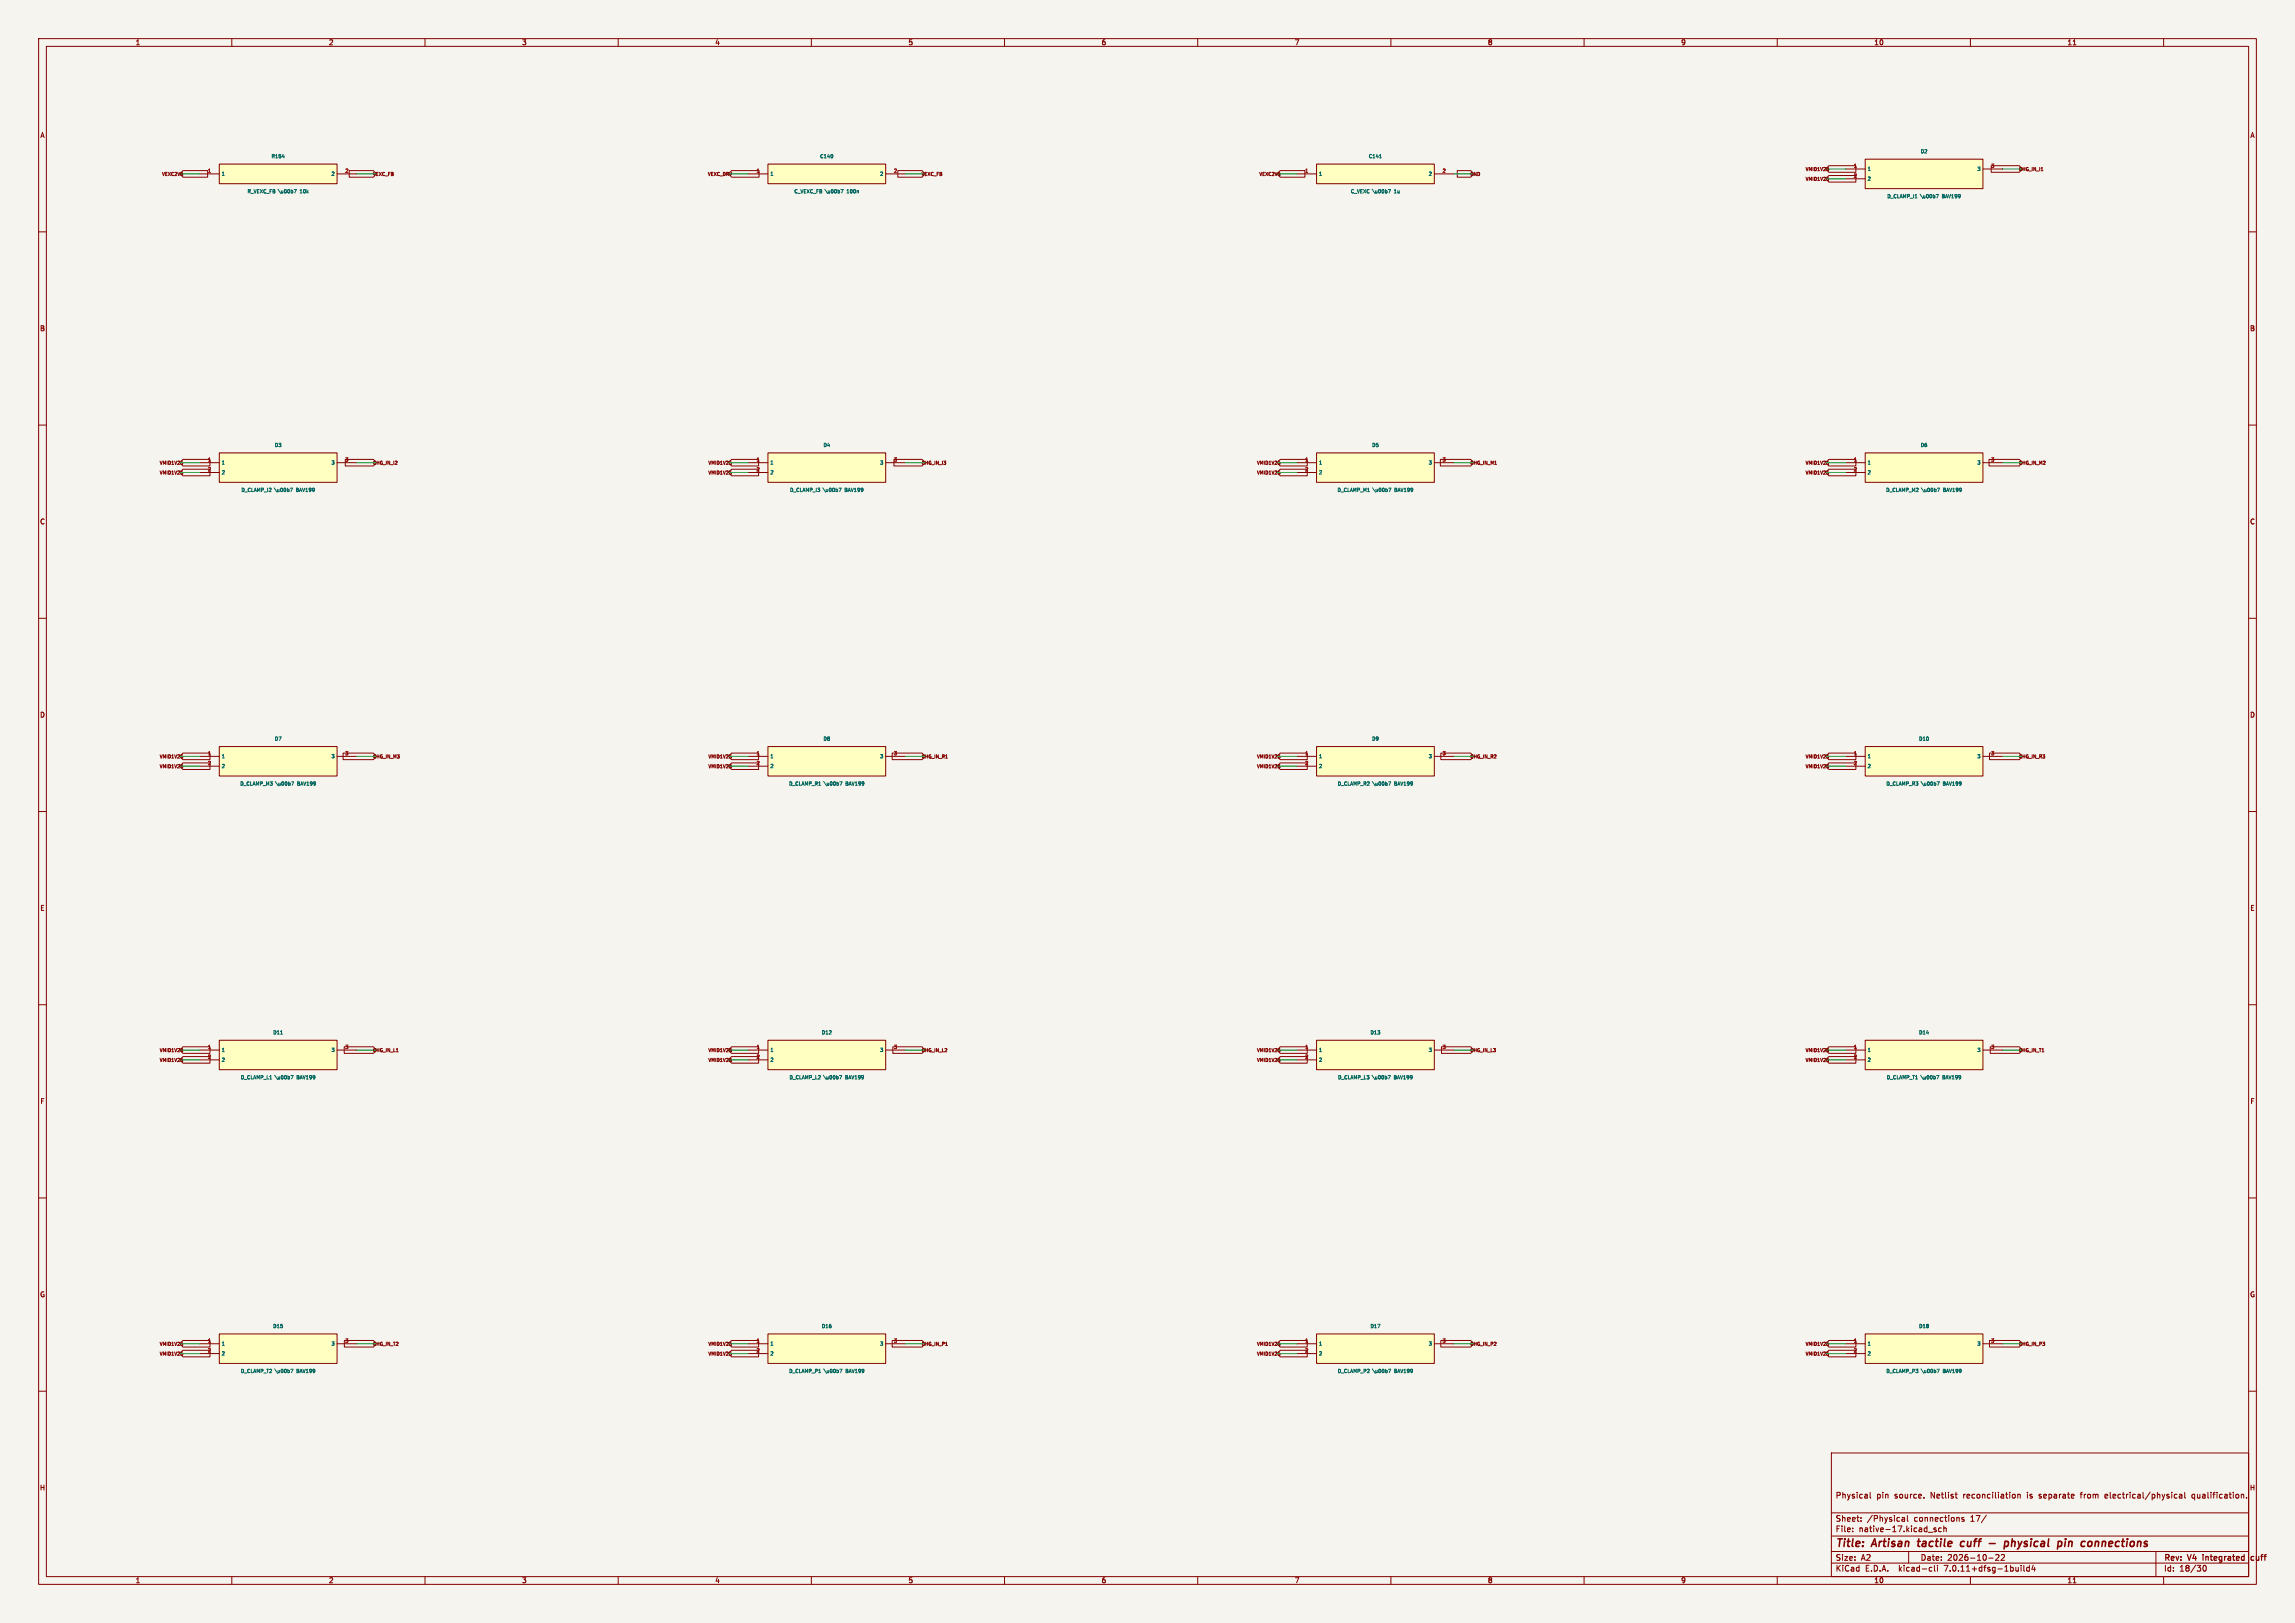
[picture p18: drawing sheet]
<svg xmlns="http://www.w3.org/2000/svg" width="594mm" height="420mm" viewBox="0 0 594 420" stroke-linecap="round" stroke-linejoin="round" font-family="sans-serif">
<defs><g id="words">
<g font-size="2.8" fill="#840000">
<text x="475" y="400.9">Title:</text>
<text x="484.7" y="400.9">Artisan</text>
<text x="497.3" y="400.9">tactile</text>
<text x="509.1" y="400.9">cuff</text>
<text x="517.3" y="400.9">-</text>
<text x="522.1" y="400.9">physical</text>
<text x="536.7" y="400.9">pin</text>
<text x="543.6" y="400.9">connections</text>
</g>
<g font-size="2.1" fill="#840000">
<text x="475" y="388">Physical</text>
<text x="485.7" y="388">pin</text>
<text x="490.4" y="388">source.</text>
<text x="499.8" y="388">Netlist</text>
<text x="508.4" y="388">reconciliation</text>
<text x="525.1" y="388">is</text>
<text x="528.3" y="388">separate</text>
<text x="539.2" y="388">from</text>
<text x="545.7" y="388">electrical/physical</text>
<text x="568.3" y="388">qualification.</text>
<text x="475" y="394">Sheet:</text>
<text x="483.2" y="394">/Physical</text>
<text x="495.5" y="394">connections</text>
<text x="510.2" y="394">17/</text>
<text x="475" y="396.7">File:</text>
<text x="481.1" y="396.7">native-17.kicad_sch</text>
<text x="475" y="406.9">KiCad</text>
<text x="475" y="404.1">Size:</text>
<text x="481.7" y="404.1">A2</text>
<text x="482.7" y="406.9">E.D.A.</text>
<text x="491.6" y="406.9">kicad-cli</text>
<text x="497" y="404.1">Date:</text>
<text x="503.5" y="406.9">7.0.11+dfsg-1build4</text>
<text x="504" y="404.1">2026-10-22</text>
<text x="560" y="404.3">Rev:</text>
<text x="560" y="406.9">Id:</text>
<text x="564.1" y="406.9">18/30</text>
<text x="566.4" y="404.3">V4</text>
<text x="570.8" y="404.3">integrated</text>
<text x="583.9" y="404.3">cuff</text>
</g>
<g font-size="1.8" fill="#840000">
<text x="35" y="11.9">1</text>
<text x="85" y="11.9">2</text>
<text x="135" y="11.9">3</text>
<text x="185" y="11.9">4</text>
<text x="235" y="11.9">5</text>
<text x="285" y="11.9">6</text>
<text x="335" y="11.9">7</text>
<text x="385" y="11.9">8</text>
<text x="435" y="11.9">9</text>
<text x="485" y="11.9">10</text>
<text x="535" y="11.9">11</text>
<text x="10.3" y="35.9">A</text>
<text x="582.3" y="35.9">A</text>
<text x="10.3" y="85.9">B</text>
<text x="582.3" y="85.9">B</text>
<text x="10.3" y="135.9">C</text>
<text x="582.3" y="135.9">C</text>
<text x="10.3" y="185.9">D</text>
<text x="582.3" y="185.9">D</text>
<text x="10.3" y="235.9">E</text>
<text x="582.3" y="235.9">E</text>
<text x="10.3" y="285.9">F</text>
<text x="582.3" y="285.9">F</text>
<text x="10.3" y="335.9">G</text>
<text x="582.3" y="335.9">G</text>
<text x="10.2" y="385.9">H</text>
<text x="582.2" y="385.9">H</text>
<text x="35" y="409.9">1</text>
<text x="85" y="409.9">2</text>
<text x="135" y="409.9">3</text>
<text x="185" y="409.9">4</text>
<text x="235" y="409.9">5</text>
<text x="285" y="409.9">6</text>
<text x="335" y="409.9">7</text>
<text x="385" y="409.9">8</text>
<text x="435" y="409.9">9</text>
<text x="485" y="409.9">10</text>
<text x="535" y="409.9">11</text>
</g>
<g font-size="1.3" fill="#006464">
<text x="70.1" y="41.1">R154</text>
<text x="212.1" y="41.1">C140</text>
<text x="354.1" y="41.1">C141</text>
<text x="497" y="39.9">D2</text>
<text x="57.3" y="45.7">1</text>
<text x="85.6" y="45.7">2</text>
<text x="199.3" y="45.7">1</text>
<text x="227.6" y="45.7">2</text>
<text x="341.3" y="45.7">1</text>
<text x="369.6" y="45.7">2</text>
<text x="483.3" y="44.4">1</text>
<text x="483.3" y="46.9">2</text>
<text x="511.6" y="44.4">3</text>
<text x="63.9" y="50.2">R_VEXC_FB</text>
<text x="72.2" y="50.2">\u00b7</text>
<text x="77.9" y="50.2">10k</text>
<text x="205.4" y="50.2">C_VEXC_FB</text>
<text x="213.7" y="50.2">\u00b7</text>
<text x="219.5" y="50.2">100n</text>
<text x="349.5" y="50.2">C_VEXC \u00b7</text>
<text x="361.1" y="50.2">1u</text>
<text x="488.3" y="51.5">D_CLAMP_I1</text>
<text x="497.2" y="51.5">\u00b7</text>
<text x="502.9" y="51.5">BAV199</text>
<text x="71" y="115.9">D3</text>
<text x="213" y="115.9">D4</text>
<text x="355" y="115.9">D5</text>
<text x="497" y="115.9">D6</text>
<text x="57.3" y="120.4">1</text>
<text x="57.3" y="122.9">2</text>
<text x="85.6" y="120.4">3</text>
<text x="199.3" y="120.4">1</text>
<text x="199.3" y="122.9">2</text>
<text x="227.6" y="120.4">3</text>
<text x="341.3" y="120.4">1</text>
<text x="341.3" y="122.9">2</text>
<text x="369.6" y="120.4">3</text>
<text x="483.3" y="120.4">1</text>
<text x="483.3" y="122.9">2</text>
<text x="511.6" y="120.4">3</text>
<text x="62.3" y="127.5">D_CLAMP_I2</text>
<text x="71.2" y="127.5">\u00b7</text>
<text x="76.9" y="127.5">BAV199</text>
<text x="204.3" y="127.5">D_CLAMP_I3</text>
<text x="213.2" y="127.5">\u00b7</text>
<text x="218.9" y="127.5">BAV199</text>
<text x="346" y="127.5">D_CLAMP_M1</text>
<text x="355.5" y="127.5">\u00b7</text>
<text x="361.2" y="127.5">BAV199</text>
<text x="488" y="127.5">D_CLAMP_M2</text>
<text x="497.5" y="127.5">\u00b7</text>
<text x="503.2" y="127.5">BAV199</text>
<text x="71" y="191.9">D7</text>
<text x="213" y="191.9">D8</text>
<text x="355" y="191.9">D9</text>
<text x="496.6" y="191.9">D10</text>
<text x="57.3" y="196.4">1</text>
<text x="85.6" y="196.4">3</text>
<text x="199.3" y="196.4">1</text>
<text x="227.6" y="196.4">3</text>
<text x="341.3" y="196.4">1</text>
<text x="369.6" y="196.4">3</text>
<text x="483.3" y="196.4">1</text>
<text x="511.6" y="196.4">3</text>
<text x="57.3" y="198.9">2</text>
<text x="62" y="203.5">D_CLAMP_M3</text>
<text x="71.5" y="203.5">\u00b7</text>
<text x="77.2" y="203.5">BAV199</text>
<text x="199.3" y="198.9">2</text>
<text x="204.1" y="203.5">D_CLAMP_R1</text>
<text x="213.4" y="203.5">\u00b7</text>
<text x="219.2" y="203.5">BAV199</text>
<text x="341.3" y="198.9">2</text>
<text x="346.1" y="203.5">D_CLAMP_R2</text>
<text x="355.4" y="203.5">\u00b7</text>
<text x="361.2" y="203.5">BAV199</text>
<text x="483.3" y="198.9">2</text>
<text x="488.1" y="203.5">D_CLAMP_R3</text>
<text x="497.4" y="203.5">\u00b7</text>
<text x="503.2" y="203.5">BAV199</text>
<text x="70.6" y="267.9">D11</text>
<text x="212.6" y="267.9">D12</text>
<text x="354.6" y="267.9">D13</text>
<text x="496.6" y="267.9">D14</text>
<text x="57.3" y="272.4">1</text>
<text x="57.3" y="274.9">2</text>
<text x="85.6" y="272.4">3</text>
<text x="199.3" y="272.4">1</text>
<text x="199.3" y="274.9">2</text>
<text x="227.6" y="272.4">3</text>
<text x="341.3" y="272.4">1</text>
<text x="341.3" y="274.9">2</text>
<text x="369.6" y="272.4">3</text>
<text x="483.3" y="272.4">1</text>
<text x="483.3" y="274.9">2</text>
<text x="511.6" y="272.4">3</text>
<text x="62.2" y="279.5">D_CLAMP_L1</text>
<text x="71.3" y="279.5">\u00b7</text>
<text x="77.1" y="279.5">BAV199</text>
<text x="204.2" y="279.5">D_CLAMP_L2</text>
<text x="213.3" y="279.5">\u00b7</text>
<text x="219.1" y="279.5">BAV199</text>
<text x="346.2" y="279.5">D_CLAMP_L3</text>
<text x="355.3" y="279.5">\u00b7</text>
<text x="361.1" y="279.5">BAV199</text>
<text x="488.2" y="279.5">D_CLAMP_T1</text>
<text x="497.3" y="279.5">\u00b7</text>
<text x="503.1" y="279.5">BAV199</text>
<text x="70.6" y="343.9">D15</text>
<text x="212.6" y="343.9">D16</text>
<text x="354.6" y="343.9">D17</text>
<text x="496.6" y="343.9">D18</text>
<text x="57.3" y="348.4">1</text>
<text x="57.3" y="350.9">2</text>
<text x="85.6" y="348.4">3</text>
<text x="199.3" y="348.4">1</text>
<text x="199.3" y="350.9">2</text>
<text x="227.6" y="348.4">3</text>
<text x="341.3" y="348.4">1</text>
<text x="341.3" y="350.9">2</text>
<text x="369.6" y="348.4">3</text>
<text x="483.3" y="348.4">1</text>
<text x="483.3" y="350.9">2</text>
<text x="511.6" y="348.4">3</text>
<text x="62.2" y="355.5">D_CLAMP_T2</text>
<text x="71.3" y="355.5">\u00b7</text>
<text x="77.1" y="355.5">BAV199</text>
<text x="204.1" y="355.5">D_CLAMP_P1</text>
<text x="213.4" y="355.5">\u00b7</text>
<text x="219.2" y="355.5">BAV199</text>
<text x="346.1" y="355.5">D_CLAMP_P2</text>
<text x="355.4" y="355.5">\u00b7</text>
<text x="361.2" y="355.5">BAV199</text>
<text x="488.1" y="355.5">D_CLAMP_P3</text>
<text x="497.4" y="355.5">\u00b7</text>
<text x="503.2" y="355.5">BAV199</text>
</g>
<g font-size="1.3" fill="#a90000">
<text x="53.7" y="44.7">1</text>
<text x="89.2" y="44.7">2</text>
<text x="195.7" y="44.7">1</text>
<text x="231.2" y="44.7">2</text>
<text x="337.7" y="44.7">1</text>
<text x="373.2" y="44.7">2</text>
<text x="479.7" y="43.5">1</text>
<text x="479.7" y="46">2</text>
<text x="515.2" y="43.5">3</text>
<text x="53.7" y="119.5">1</text>
<text x="89.2" y="119.5">3</text>
<text x="195.7" y="119.5">1</text>
<text x="231.2" y="119.5">3</text>
<text x="337.7" y="119.5">1</text>
<text x="373.2" y="119.5">3</text>
<text x="479.7" y="119.5">1</text>
<text x="515.2" y="119.5">3</text>
<text x="53.7" y="122">2</text>
<text x="195.7" y="122">2</text>
<text x="337.7" y="122">2</text>
<text x="479.7" y="122">2</text>
<text x="53.7" y="195.5">1</text>
<text x="89.2" y="195.5">3</text>
<text x="195.7" y="195.5">1</text>
<text x="231.2" y="195.5">3</text>
<text x="337.7" y="195.5">1</text>
<text x="373.2" y="195.5">3</text>
<text x="479.7" y="195.5">1</text>
<text x="515.2" y="195.5">3</text>
<text x="53.7" y="198">2</text>
<text x="195.7" y="198">2</text>
<text x="337.7" y="198">2</text>
<text x="479.7" y="198">2</text>
<text x="53.7" y="271.5">1</text>
<text x="53.7" y="274">2</text>
<text x="89.2" y="271.5">3</text>
<text x="195.7" y="271.5">1</text>
<text x="195.7" y="274">2</text>
<text x="231.2" y="271.5">3</text>
<text x="337.7" y="271.5">1</text>
<text x="337.7" y="274">2</text>
<text x="373.2" y="271.5">3</text>
<text x="479.7" y="271.5">1</text>
<text x="479.7" y="274">2</text>
<text x="515.2" y="271.5">3</text>
<text x="53.7" y="347.5">1</text>
<text x="89.2" y="347.5">3</text>
<text x="195.7" y="347.5">1</text>
<text x="231.2" y="347.5">3</text>
<text x="337.7" y="347.5">1</text>
<text x="373.2" y="347.5">3</text>
<text x="479.7" y="347.5">1</text>
<text x="515.2" y="347.5">3</text>
<text x="53.7" y="350">2</text>
<text x="195.7" y="350">2</text>
<text x="337.7" y="350">2</text>
<text x="479.7" y="350">2</text>
</g>
<g font-size="1.2" fill="#840000">
<text x="41.8" y="45.7">VEXC2V5</text>
<text x="96.4" y="45.7">VEXC_FB</text>
<text x="183" y="45.7">VEXC_DRV</text>
<text x="238.4" y="45.7">VEXC_FB</text>
<text x="325.8" y="45.7">VEXC2V5</text>
<text x="380.4" y="45.7">GND</text>
<text x="467.2" y="44.4">VMID1V25</text>
<text x="467.2" y="47">VMID1V25</text>
<text x="522.4" y="44.4">CHG_IN_I1</text>
<text x="41.2" y="120.4">VMID1V25</text>
<text x="41.2" y="123">VMID1V25</text>
<text x="96.4" y="120.4">CHG_IN_I2</text>
<text x="183.2" y="120.4">VMID1V25</text>
<text x="183.2" y="123">VMID1V25</text>
<text x="238.4" y="120.4">CHG_IN_I3</text>
<text x="325.2" y="120.4">VMID1V25</text>
<text x="325.2" y="123">VMID1V25</text>
<text x="380.4" y="120.4">CHG_IN_M1</text>
<text x="467.2" y="123">VMID1V25</text>
<text x="467.2" y="120.4">VMID1V25</text>
<text x="522.4" y="120.4">CHG_IN_M2</text>
<text x="41.2" y="196.4">VMID1V25</text>
<text x="96.4" y="196.4">CHG_IN_M3</text>
<text x="183.2" y="196.4">VMID1V25</text>
<text x="238.4" y="196.4">CHG_IN_R1</text>
<text x="325.2" y="196.4">VMID1V25</text>
<text x="380.4" y="196.4">CHG_IN_R2</text>
<text x="467.2" y="196.4">VMID1V25</text>
<text x="522.4" y="196.4">CHG_IN_R3</text>
<text x="41.2" y="199">VMID1V25</text>
<text x="183.2" y="199">VMID1V25</text>
<text x="325.2" y="199">VMID1V25</text>
<text x="467.2" y="199">VMID1V25</text>
<text x="41.2" y="275">VMID1V25</text>
<text x="41.2" y="272.4">VMID1V25</text>
<text x="96.4" y="272.4">CHG_IN_L1</text>
<text x="183.2" y="272.4">VMID1V25</text>
<text x="183.2" y="275">VMID1V25</text>
<text x="238.4" y="272.4">CHG_IN_L2</text>
<text x="325.2" y="275">VMID1V25</text>
<text x="325.2" y="272.4">VMID1V25</text>
<text x="380.4" y="272.4">CHG_IN_L3</text>
<text x="467.2" y="275">VMID1V25</text>
<text x="467.2" y="272.4">VMID1V25</text>
<text x="522.4" y="272.4">CHG_IN_T1</text>
<text x="41.2" y="348.4">VMID1V25</text>
<text x="41.2" y="351">VMID1V25</text>
<text x="96.4" y="348.4">CHG_IN_T2</text>
<text x="183.2" y="348.4">VMID1V25</text>
<text x="183.2" y="351">VMID1V25</text>
<text x="238.4" y="348.4">CHG_IN_P1</text>
<text x="325.2" y="351">VMID1V25</text>
<text x="325.2" y="348.4">VMID1V25</text>
<text x="380.4" y="348.4">CHG_IN_P2</text>
<text x="467.2" y="348.4">VMID1V25</text>
<text x="467.2" y="351">VMID1V25</text>
<text x="522.4" y="348.4">CHG_IN_P3</text>
</g>
</g></defs>
<path d="M0 0h594v420h-594z" fill="#f5f4ef" stroke="#f5f4ef" stroke-width=".26"/>
<g fill="none" stroke="#840000" stroke-width=".26">
<path d="M10 10h574v400h-574zM12 12h570v396h-570zM60 10v2M110 10v2M160 10v2M210 10v2M260 10v2M310 10v2M360 10v2M410 10v2M460 10v2M510 10v2"/>
<path d="M536.6 11.6h.7M560 10v2M10 60h2M47.3 44.2h6.4v1.6h-6.4l-.7-.8zM51.7 45h5.1M56.8 42.5h30.4v5h-30.4zM87.2 45h5.1M90.4 44.2h6.3l.7 .8-.7 .8h-6.3zM189.3 44.2h7.2v1.6h-7.2l-.7-.8zM193.7 45h5.1M198.8 42.5h30.4v5h-30.4zM229.2 45h5.1"/>
<path d="M232.4 44.2h6.3l.7 .8-.7 .8h-6.3zM331.3 44.2h6.4v1.6h-6.4l-.7-.8zM335.7 45h5.1M340.8 42.5h30.4v5h-30.4zM371.2 45h5.1M377.2 44.2h3.5l.7 .8-.7 .8h-3.5zM472.8 43.3h.5M472.8 45.9h.5M473.2 43.7v.4M473.2 46.2v.5M473.3 42.9h7v1.7h-7l-.7-.9zM473.3 45.4h7v1.7h-7l-.7-.8z"/>
<path d="M477.7 43.7h5.1M477.7 46.3h5.1M482.8 41.2h30.4v7.6h-30.4zM513.2 43.7h5.1M515.4 42.9h7.3l.7 .8-.7 .9h-7.3zM528.3 44.2h.5M582 60h2M10 110h2M46.8 119.3h.5M47.2 119.7h.1M47.3 119.7l-.1 .4M47.3 118.9h7v1.7h-7l-.7-.9z"/>
<path d="M51.7 119.7h5.1M56.8 117.2h30.4v7.6h-30.4zM87.2 119.7h5.1M89.4 118.9h7.3l.7 .8-.7 .9h-7.3zM188.8 119.3h.5M189.2 119.7v.4M189.3 118.9h7v1.7h-7l-.7-.9zM193.7 119.7h5.1M198.8 117.2h30.4v7.6h-30.4zM229.2 119.7h5.1M231.4 118.9h7.3l.7 .8-.7 .9h-7.3zM330.8 119.3h.5"/>
<path d="M331.2 119.7h.1M331.3 119.7l-.1 .4M331.3 118.9h7v1.7h-7l-.7-.9zM335.7 119.7h5.1M340.8 117.2h30.4v7.6h-30.4zM371.2 119.7h5.1M372.8 118.9h7.9l.7 .8-.7 .9h-7.9zM472.8 119.3h.5M473.2 119.7v.4M473.3 118.9h7v1.7h-7l-.7-.9zM477.7 119.7h5.1M482.8 117.2h30.4v7.6h-30.4z"/>
<path d="M513.2 119.7h5.1M514.8 118.9h7.9l.7 .8-.7 .9h-7.9zM582 110h2M46.8 121.9h.5M47.2 122.2v.5M47.3 121.4h7v1.7h-7l-.7-.8zM51.7 122.3h5.1M188.8 121.9h.5M189.2 122.2v.5M189.3 121.4h7v1.7h-7l-.7-.8zM193.7 122.3h5.1M330.8 121.9h.5"/>
<path d="M331.2 122.2v.5M331.3 121.4h7v1.7h-7l-.7-.8zM335.7 122.3h5.1M472.8 121.9h.5M473.2 122.2v.5M473.3 121.4h7v1.7h-7l-.7-.8zM477.7 122.3h5.1M10 160h2M582 160h2M46.8 197.9h.5M46.8 195.3h.5M47.2 195.7l.1 .4"/>
<path d="M47.2 198.2l.1 .1M47.3 198.3v.3M47.3 198.6l-.1 .1M47.3 196.1h-.1M47.3 197.4h7v1.7h-7l-.7-.8zM47.3 194.9h7v1.7h-7l-.7-.9zM51.7 195.7h5.1M51.7 198.3h5.1M56.8 193.2h30.4v7.6h-30.4zM87.2 195.7h5.1M88.8 194.9h7.9l.7 .8-.7 .9h-7.9zM188.8 197.9h.5"/>
<path d="M188.8 195.3h.5M189.2 195.7v.4M189.2 198.2v.5M189.3 197.4h7v1.7h-7l-.7-.8zM189.3 194.9h7v1.7h-7l-.7-.9zM193.7 195.7h5.1M193.7 198.3h5.1M198.8 193.2h30.4v7.6h-30.4zM229.2 195.7h5.1M230.9 194.9h7.8l.7 .8-.7 .9h-7.8zM330.8 197.9h.5M330.8 195.3h.5"/>
<path d="M331.2 195.7l.1 .4M331.2 198.2l.1 .1M331.3 198.3v.3M331.3 196.1h-.1M331.3 198.6l-.1 .1M331.3 194.9h7v1.7h-7l-.7-.9zM331.3 197.4h7v1.7h-7l-.7-.8zM335.7 195.7h5.1M335.7 198.3h5.1M340.8 193.2h30.4v7.6h-30.4zM371.2 195.7h5.1M372.9 194.9h7.8l.7 .8-.7 .9h-7.8z"/>
<path d="M472.8 197.9h.5M472.8 195.3h.5M473.2 195.7v.4M473.2 198.2v.5M473.3 194.9h7v1.7h-7l-.7-.9zM473.3 197.4h7v1.7h-7l-.7-.8zM477.7 195.7h5.1M477.7 198.3h5.1M482.8 193.2h30.4v7.6h-30.4zM513.2 195.7h5.1M514.9 194.9h7.8l.7 .8-.7 .9h-7.8zM10 210h2"/>
<path d="M582 210h2M10 260h2M582 260h2M46.8 273.9h.5M46.8 271.3h.5M47.2 274.2v.5M47.2 271.7h.1M47.3 271.7l-.1 .4M47.3 273.4h7v1.7h-7l-.7-.8zM47.3 270.9h7v1.7h-7l-.7-.9zM51.7 271.7h5.1M51.7 274.3h5.1"/>
<path d="M56.8 269.2h30.4v7.6h-30.4zM87.2 271.7h5.1M89.1 270.9h7.6l.7 .8-.7 .9h-7.6zM188.8 273.9h.5M188.8 271.3h.5M189.2 271.7v.4M189.2 274.2v.5M189.3 270.9h7v1.7h-7l-.7-.9zM189.3 273.4h7v1.7h-7l-.7-.8zM193.7 271.7h5.1M193.7 274.3h5.1M198.8 269.2h30.4v7.6h-30.4z"/>
<path d="M229.2 271.7h5.1M231.1 270.9h7.6l.7 .8-.7 .9h-7.6zM330.8 273.9h.5M330.8 271.3h.5M331.2 274.2v.5M331.2 271.7h.1M331.3 271.7l-.1 .4M331.3 273.4h7v1.7h-7l-.7-.8zM331.3 270.9h7v1.7h-7l-.7-.9zM335.7 271.7h5.1M335.7 274.3h5.1M340.8 269.2h30.4v7.6h-30.4z"/>
<path d="M371.2 271.7h5.1M373.1 270.9h7.6l.7 .8-.7 .9h-7.6zM472.8 273.9h.5M472.8 271.3h.5M473.2 271.7v.4M473.2 274.2v.5M473.3 273.4h7v1.7h-7l-.7-.8zM473.3 270.9h7v1.7h-7l-.7-.9zM477.7 271.7h5.1M477.7 274.3h5.1M482.8 269.2h30.4v7.6h-30.4zM513.2 271.7h5.1"/>
<path d="M515.1 270.9h7.6l.7 .8-.7 .9h-7.6zM10 310h2M582 310h2M46.8 349.9h.5M46.8 347.3h.5M47.2 347.7l.1 .4M47.2 350.2l.1 .1M47.3 350.3v.3M47.3 348.1h-.1M47.3 350.6l-.1 .1M47.3 346.9h7v1.7h-7l-.7-.9zM47.3 349.4h7v1.7h-7l-.7-.8z"/>
<path d="M51.7 347.7h5.1M51.7 350.3h5.1M56.8 345.2h30.4v7.6h-30.4zM87.2 347.7h5.1M89.1 346.9h7.6l.7 .8-.7 .9h-7.6zM188.8 349.9h.5M188.8 347.3h.5M189.2 347.7v.4M189.2 350.2v.5M189.3 346.9h7v1.7h-7l-.7-.9zM189.3 349.4h7v1.7h-7l-.7-.8zM193.7 347.7h5.1"/>
<path d="M193.7 350.3h5.1M198.8 345.2h30.4v7.6h-30.4zM229.2 347.7h5.1M230.9 346.9h7.8l.7 .8-.7 .9h-7.8zM244.7 348.2h.5M330.8 349.9h.5M330.8 347.3h.5M331.2 350.2l.1 .1M331.2 347.7l.1 .4M331.3 350.3v.3M331.3 350.6l-.1 .1M331.3 348.1h-.1"/>
<path d="M331.3 349.4h7v1.7h-7l-.7-.8zM331.3 346.9h7v1.7h-7l-.7-.9zM335.7 347.7h5.1M335.7 350.3h5.1M340.8 345.2h30.4v7.6h-30.4zM371.2 347.7h5.1M372.9 346.9h7.8l.7 .8-.7 .9h-7.8zM472.8 349.9h.5M472.8 347.3h.5M473.2 347.7v.4M473.2 350.2v.5M473.3 346.9h7v1.7h-7l-.7-.9z"/>
<path d="M473.3 349.4h7v1.7h-7l-.7-.8zM477.7 347.7h5.1M477.7 350.3h5.1M482.8 345.2h30.4v7.6h-30.4zM513.2 347.7h5.1M514.9 346.9h7.8l.7 .8-.7 .9h-7.8zM10 360h2M474 376h108v32h-108zM582 360h2M474 397.5h108M474 391.5h108M479.5 396.2v.2"/>
<path d="M479.5 395.4v.2M481.7 393.5v.2M481.7 392.7v.2M484 386.2v1.3l.2 .2M492.3 392.7h.6l.1 1M493 393l-.8 .3 .3 .4 .5-.1M493.7 392.2v1.3l.2 .2M498 387.5v.2M499.1 396.5h1.1M501.1 395.4h-.4l-.2 .2 .1 .2 .5 .1v.4h-.6M502.5 395.4h-.5l-.3 .3 .2 .6h.6M503.1 395.5l.6-.1v1"/>
<path d="M503.1 394.9v1.5M506 386.7h.6M506.3 387.6l.3 .1M508.3 392.7h-.3l-.3 .2 .1 .2 .5 .1v.4h-.6M514.1 392.1l-1.3 1.9M521.1 386.7l.5 .3-.1 .5-.4 .2M522.2 386.8l.6-.1 .1 1M522.2 386.7v1M538.4 386.7h.6M545.3 386.7l-.5 .2 .1 .7 .4 .1M545.5 387l-.7 .2M563.5 386.7h-.5l-.3 .3 .2 .6h.6"/>
<path d="M564.1 386.7h.6v1M564.7 387l-.7 .3 .2 .4 .5-.1M565.5 386.2v1.3l.2 .2M567.9 386.7l-.6 .3 .1 .5 .5 .2M580.3 386.7l.4 .2v.8M581.5 387.5v.2M60 408v2M110 408v2M160 408v2M210 408v2M260 408v2M310 408v2"/>
<path d="M360 408v2M410 408v2M460 408v2M474 404.5h108M474 401.5h108M494 401.5v3M499.6 405.6h.4M500 406.5l-.4 .1M500.7 405.1v1.3l.2 .2M501.5 405.1v.1M501.5 405.6v1M510 408v2"/>
<path d="M514.7 403.2h1.2M516.5 402.4l.6-.1 .3 .4-.9 1.1h.9M518 402.4l.5-.1 .3 .4-.9 1.1h.9M523.1 405.1v.1M523.1 405.6v1M523.8 405.1v1.3l.2 .2M525.2 405.6h-.4l-.3 .3 .2 .6h.5M525.2 405.1v1.5M526.2 405l-.3 1.1h.9M526.6 405.6v1M536.6 409.6h.7M558 401.5v6.5"/>
<path d="M560 408v2M570.3 405.2a.72 .72 0 0 0-.2 .8 .72 .72 0 0 0 .7 .5l.2-.5v-.6"/>
</g>
<path d="M570.2 402.3v.1M570.2 402.8v1M583.3 402.8h-.4l-.3 .3 .2 .6h.5" fill="none" stroke="#840000" stroke-width=".3"/>
<g fill="none" stroke="#840000" stroke-width=".4">
<path d="M496.3 398.9h.7M496.6 398.2l-.2 1.7 .3 .3M508.5 399h-.8l-.3 .8 .3 .4 .6-.1M514.9 399.4h1.5M518.9 399l.6-.1 .4 .3-.2 .8-.7 .2M518.9 398.9l-.2 2M520.8 398.2l-.2 2M521.3 398.9l-.6 .2M534.6 398.9l-.2 1.3M534.6 398.2v.2M535.5 398.9l-.1 1.3M535.8 398.9l-.3 .2"/>
<path d="M542.4 398.9l-.2 1.3M542.9 398.9l-.5 .2"/>
</g>
<g fill="#ffffc2" stroke="#ffffc2" stroke-width=".26">
<path d="M56.8 42.5h30.4v5h-30.4z"/>
<path d="M482.8 117.2h30.4v7.6h-30.4z"/>
<path d="M198.8 345.2h30.4v7.6h-30.4z"/>
<path d="M198.8 269.2h30.4v7.6h-30.4z"/>
<path d="M340.8 193.2h30.4v7.6h-30.4z"/>
<path d="M198.8 193.2h30.4v7.6h-30.4z"/>
<path d="M340.8 269.2h30.4v7.6h-30.4z"/>
<path d="M482.8 193.2h30.4v7.6h-30.4z"/>
<path d="M482.8 41.2h30.4v7.6h-30.4z"/>
<path d="M340.8 345.2h30.4v7.6h-30.4z"/>
<path d="M198.8 117.2h30.4v7.6h-30.4z"/>
<path d="M340.8 117.2h30.4v7.6h-30.4z"/>
<path d="M198.8 42.5h30.4v5h-30.4z"/>
<path d="M340.8 42.5h30.4v5h-30.4z"/>
<path d="M56.8 117.2h30.4v7.6h-30.4z"/>
<path d="M482.8 345.2h30.4v7.6h-30.4z"/>
<path d="M482.8 269.2h30.4v7.6h-30.4z"/>
<path d="M56.8 345.2h30.4v7.6h-30.4z"/>
<path d="M56.8 269.2h30.4v7.6h-30.4z"/>
<path d="M56.8 193.2h30.4v7.6h-30.4z"/>
</g>
<g fill="none" stroke="#006464" stroke-width=".26">
<path d="M73 40.6h.6M76.1 49h.6l-.4 .9M215.5 40.1v.7M217.6 49h.6l-.4 .9M357.1 40.9h.5M359.3 49h.6l-.4 .9M501.1 50.3h.6l-.4 .9M75.1 126.3h.6l-.4 .9M217.1 126.3h.6l-.4 .9M359.4 126.3h.6l-.4 .9M501.4 126.3h.6l-.4 .9M75.4 202.3h.6l-.4 .9"/>
<path d="M217.3 202.3h.6l-.3 .9M359.3 202.3h.6l-.3 .9M501.3 202.3h.6l-.3 .9M72.6 267.6h.5M75.3 278.3h.6l-.4 .9M217.3 278.3h.6l-.4 .9M359.3 278.3h.6l-.4 .9M501.2 278.3h.6l-.4 .9M75.2 354.3h.6l-.4 .9M217.3 354.3h.6l-.3 .9M359.3 354.3h.6l-.3 .9M501.3 354.3h.6l-.3 .9"/>
</g>
<g fill="none" stroke="#009600" stroke-width=".26">
<path d="M46.6 45h5.1M92.3 45h5.1M188.6 45h5.1M234.3 45h5.1M330.6 45h5.1M376.3 45h5.1M472.6 43.7h5.1M472.6 46.3h5.1M518.3 43.7h5.1M46.6 119.7h5.1M92.3 119.7h5.1M188.6 119.7h5.1"/>
<path d="M234.3 119.7h5.1M330.6 119.7h5.1M376.3 119.7h5.1M472.6 119.7h5.1M518.3 119.7h5.1M46.6 122.3h5.1M188.6 122.3h5.1M330.6 122.3h5.1M472.6 122.3h5.1M46.6 198.3h5.1M46.6 195.7h5.1M92.3 195.7h5.1"/>
<path d="M188.6 198.3h5.1M188.6 195.7h5.1M234.3 195.7h5.1M330.6 198.3h5.1M330.6 195.7h5.1M376.3 195.7h5.1M472.6 198.3h5.1M472.6 195.7h5.1M518.3 195.7h5.1M46.6 271.7h5.1M46.6 274.3h5.1M92.3 271.7h5.1"/>
<path d="M188.6 271.7h5.1M188.6 274.3h5.1M234.3 271.7h5.1M330.6 271.7h5.1M330.6 274.3h5.1M376.3 271.7h5.1M472.6 271.7h5.1M472.6 274.3h5.1M518.3 271.7h5.1M46.6 347.7h5.1M46.6 350.3h5.1M92.3 347.7h5.1"/>
<path d="M188.6 347.7h5.1M188.6 350.3h5.1M234.3 347.7h5.1M330.6 347.7h5.1M330.6 350.3h5.1M376.3 347.7h5.1M472.6 347.7h5.1M472.6 350.3h5.1M518.3 347.7h5.1"/>
</g>
<use href="#words"/>
</svg>
